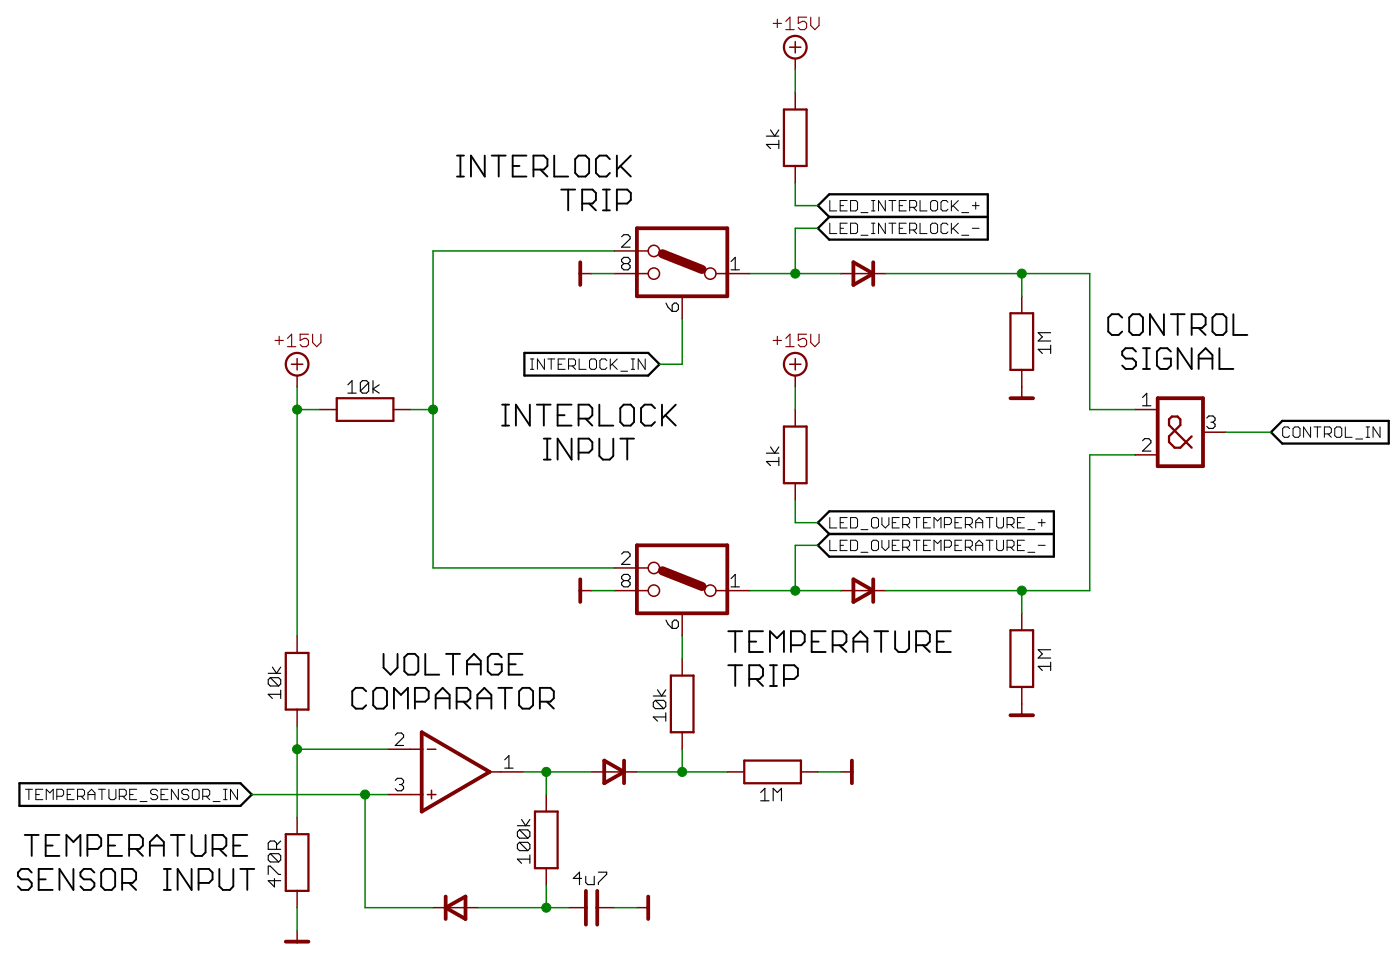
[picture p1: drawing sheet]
<svg xmlns="http://www.w3.org/2000/svg" width="157mm" height="108mm" viewBox="0 0 157 108" stroke-linecap="round" stroke-linejoin="round" font-family="sans-serif">
<g fill="none" stroke="#000" stroke-width=".21">
<path d="M51.2 19.8h.8M51.2 17.4h.8M51.6 17.4v2.4M54.4 17.4v2.4l-1.6-2.4v2.4M55.1 17.4h1.6M55.9 17.4v2.4M57.5 18.6h.8M59 17.4h-1.5v2.4h1.5M59.8 19h1.2l.4-.4v-.8l-.4-.4h-1.2v2.4M60.6 19l.8 .8M62.1 17.4v2.4h1.6M64.9 17.4h.8l.4 .4v1.6l-.4 .4h-.8l-.4-.4v-1.6z"/>
<path d="M68.4 17.8l-.4-.4h-.8l-.4 .4v1.6l.4 .4h.8l.4-.4M69.2 17.4v2.4M69.6 18.6l1.1 1.2M70.7 17.4l-1.5 1.6M62.9 21.3h1.6M63.7 21.3v2.3M65.3 22.8h1.1l.4-.4v-.8l-.4-.3h-1.1v2.3M66.1 22.8l.7 .8M67.6 21.3h.8M67.6 23.6h.8M68 21.3v2.3M69.2 22.8h1.1l.4-.4v-.8l-.4-.3h-1.1v2.3"/>
<path d="M125.8 35.6l-.4-.4h-.7l-.4 .4v1.6l.4 .3h.7l.4-.3M127 35.2h.8l.4 .4v1.6l-.4 .3h-.8l-.4-.3v-1.6zM127.4 39.4l-.4-.4h-.8l-.4 .4v.4l.4 .4h.8l.4 .4v.4l-.4 .4h-.8l-.4-.4M128.2 39h.7M128.6 39v2.4M130.5 35.2v2.3l-1.6-2.3v2.3M131.3 35.2h1.5M131.3 39.4l-.4-.4h-.8l-.4 .4v1.6l.4 .4h.8l.4-.4v-.8h-.8M132.1 35.2v2.3M133.6 36.8h1.2l.4-.4v-.8l-.4-.4h-1.2v2.3M133.6 39v2.4l-1.5-2.4v2.4M134.4 36.8l.8 .7"/>
<path d="M136 35.6l.4-.4h.7l.4 .4v1.6l-.4 .3h-.7l-.4-.3zM136.7 39v2.4h1.6M138.3 35.2v2.3h1.6M56.3 47.7h.8M56.3 45.4h.8M56.7 45.4v2.3M59.4 45.4v2.3l-1.6-2.3v2.3M60.2 45.4h1.5M61 45.4v2.3M61 51.5h.7M61 49.2h.7M61.4 49.2v2.3"/>
<path d="M62.5 46.5h.8M64.1 45.4h-1.6v2.3h1.6M64.1 49.2v2.3l-1.6-2.3v2.3M64.9 46.9h1.1l.4-.4v-.7l-.4-.4h-1.1v2.3M64.9 50.7h1.1l.4-.3v-.8l-.4-.4h-1.1v2.3M65.7 46.9l.7 .8M67.2 45.4v2.3h1.6M67.2 49.2v1.9l.4 .4h.8l.4-.4v-1.9M69.6 49.2h1.5M69.9 45.4h.8l.4 .4v1.5l-.4 .4h-.8l-.3-.4v-1.5zM70.3 49.2v2.3M73.4 45.8l-.4-.4h-.7l-.4 .4v1.5l.4 .4h.7l.4-.4"/>
<path d="M74.2 45.4v2.3M74.6 46.5l1.2 1.2M75.8 45.4l-1.6 1.5M128.2 41.4h.7M134.4 41.4v-1.6l.8-.8 .8 .8v1.6M134.4 40.2h1.6M41.1 77.5l-.4-.4h-.8l-.4 .4v1.6l.4 .3h.8l.4-.3M42.2 77.1h.8l.4 .4v1.6l-.4 .3h-.8l-.4-.3v-1.6zM43 73.3v1.5l.8 .8 .8-.8v-1.5M44.2 79.4v-2.3l.8 .8 .7-.8v2.3M45.3 73.7l.4-.4h.8l.4 .4v1.5l-.4 .4h-.8l-.4-.4zM46.5 78.7h1.2l.4-.4v-.8l-.4-.4h-1.2v2.3"/>
<path d="M47.7 73.3v2.3h1.6M48.9 79.4v-1.5l.7-.8 .8 .8v1.5M48.9 78.3h1.5M50 73.3h1.6M50.8 73.3v2.3M51.2 78.7h1.2l.3-.4v-.8l-.3-.4h-1.2v2.3M52 78.7l.7 .7M52.4 75.6v-1.5l.7-.8 .8 .8v1.5M52.4 74.5h1.5M53.5 78.3h1.6M53.5 79.4v-1.5l.8-.8 .8 .8v1.5M55.9 77.1h1.5"/>
<path d="M56.3 73.7l-.4-.4h-.8l-.4 .4v1.5l.4 .4h.8l.4-.4v-.7h-.8M56.6 77.1v2.3M57 74.5h.8M58.6 73.3h-1.6v2.3h1.6M58.6 77.1h.8l.4 .4v1.6l-.4 .3h-.8l-.4-.3v-1.6zM60.5 78.7h1.2l.4-.4v-.8l-.4-.4h-1.2v2.3M61.3 78.7l.8 .7M81.7 70.8h1.5M81.7 74.6h1.5M82.4 70.8v2.3M82.4 74.6v2.3M84 76.1h1.2l.4-.4v-.7l-.4-.4h-1.2v2.3"/>
<path d="M84 71.9h.8M84.8 76.1l.8 .8M85.6 70.8h-1.6v2.3h1.6M86.3 73.1v-2.3l.8 .7 .8-.7v2.3M86.3 74.6h.8M86.3 76.9h.8M86.7 74.6v2.3M87.9 76.1h1.2l.4-.4v-.7l-.4-.4h-1.2v2.3M88.7 72.3h1.2l.3-.4v-.8l-.3-.3h-1.2v2.3M91 71.9h.8M92.6 70.8h-1.6v2.3h1.6M93.4 72.3h1.1l.4-.4v-.8l-.4-.3h-1.1v2.3"/>
<path d="M94.1 72.3l.8 .8M95.7 71.9h1.6M95.7 73.1v-1.6l.8-.7 .8 .7v1.6M98 70.8h1.6M98.8 70.8v2.3M100.4 70.8v1.9l.4 .4h.7l.4-.4v-1.9M102.7 72.3h1.2l.4-.4v-.8l-.4-.3h-1.2v2.3M103.5 72.3l.8 .8M105.1 71.9h.7M106.6 70.8h-1.5v2.3h1.5M2.8 93.6h1.5M3.6 93.6v2.3"/>
<path d="M3.6 97.8l-.4-.4h-.8l-.4 .4v.4l.4 .4h.8l.4 .4v.4l-.4 .4h-.8l-.4-.4M4.3 98.6h.8M5.1 94.8h.8M5.9 97.4h-1.6v2.4h1.6M6.7 93.6h-1.6v2.3h1.6M7.5 95.9v-2.3l.7 .8 .8-.8v2.3M8.2 97.4v2.4l-1.5-2.4v2.4M9.8 95.2h1.2l.3-.4v-.8l-.3-.4h-1.2v2.3M10.6 97.8l-.4-.4h-.8l-.4 .4v.4l.4 .4h.8l.4 .4v.4l-.4 .4h-.8l-.4-.4M11.7 97.4h.8l.4 .4v1.6l-.4 .4h-.8l-.4-.4v-1.6zM12.1 94.8h.8M13.7 93.6h-1.6v2.3h1.6"/>
<path d="M13.7 99h1.2l.4-.4v-.8l-.4-.4h-1.2v2.4M14.5 95.2h1.1l.4-.4v-.8l-.4-.4h-1.1v2.3M14.5 99l.8 .8M15.3 95.2l.7 .7M16.8 94.8h1.6M16.8 95.9v-1.5l.8-.8 .8 .8v1.5M18.4 97.4h.8M18.4 99.8h.8M18.8 97.4v2.4M19.2 93.6h1.5M19.9 93.6v2.3M21.5 93.6v1.9l.4 .4h.7l.5-.4v-1.9"/>
<path d="M21.5 97.4v2.4l-1.6-2.4v2.4M22.3 99h1.1l.4-.4v-.8l-.4-.4h-1.1v2.4M23.8 95.2h1.2l.4-.4v-.8l-.4-.4h-1.2v2.3M24.6 95.2l.8 .7M24.6 97.4v2l.4 .4h.8l.4-.4v-2M26.2 94.8h.7M26.9 97.4h1.6M27.7 93.6h-1.5v2.3h1.5M27.7 97.4v2.4"/>
</g>
<g fill="none" stroke="#000" stroke-width=".13">
<path d="M85.9 15.3h1.4M86.4 14.6l.5 .7 .4-.7M87.3 16.2h-1.4l.5 .5M87.3 15.7v1M69.7 26.5l.3-.2h.4l.3 .2v.3l-1 .9h1M70 29.5l-.3-.2v-.2l.3-.2h.4l.3 .2v.2l-.3 .2M70 29.5l-.3 .3v.2l.3 .2h.4l.3-.2v-.2l-.3-.3M70 29.5h.4M74.7 34l.2 .4 .5 .5M75.4 34.2l.2-.2h.2l.3 .2v.5l-.3 .2h-.4zM82 29.3l.4-.4v1.3M82 30.2h.9"/>
<path d="M117.8 39.2h-1.4l.5 .4M117.8 38.7v.9M117.8 37.3h-1.4l.5 .5-.5 .4h1.4M39 43.1l.5-.4v1.4M39 44.1h.9M41.3 42.9v.9l-.2 .3h-.5l-.2-.3M41.3 42.9l-.2-.2h-.5l-.2 .2v.9M41.3 42.9l-.9 .9M41.8 42.7v1.4M42.5 43.1l-.7 .5 .7 .5M85.9 50.8h1.4M86.4 50.1l.5 .7 .4-.7"/>
<path d="M87.3 51.3v.9M87.3 51.7h-1.4l.5 .5M128.1 44.6l.5-.5v1.4M128.1 45.5h1M128.1 49.4l.3-.2h.4l.3 .2v.2l-1 1h1M135.3 46.9l.3-.3h.4l.2 .3v.2l-.2 .2M135.8 47.3h.2M136 47.3l.2 .3v.2l-.2 .2h-.4l-.3-.2M30.1 75.5h1.4M30.3 76h.9l.3 .2v.5l-.3 .2M30.3 76l-.2 .2v.5l.2 .2h.9M30.3 76l.9 .9"/>
<path d="M30.5 74.8l.5 .7 .5-.7M31.5 77.8h-1.4l.4 .5M31.5 77.4v.9M69.7 62.1l.3-.2h.4l.3 .2v.2l-1 1h1M70 65.1l-.3-.2v-.3l.3-.2h.4l.3 .2v.3l-.3 .2M70 65.1l-.3 .2v.3l.3 .2h.4l.3-.2v-.3l-.3-.2M70 65.1h.4M73.3 78h1.4M73.5 78.5h.9l.3 .2v.5l-.3 .2M73.5 78.5l-.2 .2v.5l.2 .2h.9M73.5 78.5l.9 .9M73.7 77.3l.5 .7 .5-.7"/>
<path d="M74.7 79.9v.9M74.7 69.5l.2 .5 .5 .4M75.4 69.7l.2-.2h.2l.3 .2v.5l-.3 .2h-.4zM82 64.9l.4-.5v1.4M82 65.8h.9M117.8 74.2v1M117.8 74.7h-1.4l.5 .5M117.8 72.8h-1.4l.5 .5-.5 .5h1.4M30.1 98v-.9h.2l.9 .9h.3M30.3 95.7h.9l.3 .2v.5l-.3 .2M30.3 95.7l-.2 .2v.5l.2 .2h.9M30.3 95.7l.9 .9"/>
<path d="M30.8 98.5v.9l-.7-.7h1.4M31 95.2v-.7l-.2-.2h-.5l-.2 .2v.7h1.4M31.5 94.3l-.5 .4M44.3 82.4l.3-.2h.4l.3 .2v.2l-1 1h1M44.3 87.5l.3-.3h.4l.3 .3v.2l-.3 .2M44.8 87.9h.2M45 87.9l.3 .3v.2l-.3 .2h-.4l-.3-.2M56.6 85.2l.5-.5v1.4M56.6 86.1h.9M58 92.6h1.4M58.3 93h.9l.2 .3v.4l-.2 .3M58.3 94.4h.9l.2 .3v.4l-.2 .3"/>
<path d="M58.3 94.4l-.3 .3v.4l.3 .3h.9M58.3 93l-.3 .3v.4l.3 .3h.9M58.3 94.4l.9 1M58.3 93l.9 1M58.5 91.9l.4 .7 .5-.7M59.4 96.3h-1.4l.5 .5M59.4 95.8v1M65.2 98.5h-.9l.7-.7v1.4M65.7 98.2v.7l.2 .3h.7v-1M67.1 97.8h.9v.2l-.9 .9v.3M74.7 80.4h-1.4l.4 .4M85.3 88.8l.5-.4v1.4"/>
<path d="M85.3 89.8h.9M86.7 89.8v-1.4l.5 .4 .4-.4v1.4"/>
</g>
<path d="M58.8 39.6h13.9l1.3 1.2-1.3 1.3h-13.9zM91.7 23.1l1.3-1.3h17.8v5.1h-17.8l-1.3-1.3 1.3-1.3zM93 24.3h17.8M91.7 58.6l1.3-1.3h25.2v5.1h-25.2l-1.3-1.3 1.3-1.2zM93 59.9h25.2M142.5 48.5l1.3-1.3h11.9v2.5h-11.9zM2.2 87.8h24.8l1.2 1.3-1.2 1.2h-24.8z" fill="none" stroke="#000" stroke-width=".25"/>
<g fill="none" stroke="#000" stroke-width=".11">
<path d="M93 22.5v1.1h.8M93 25v1.2h.8M94.2 23.1h.4M94.2 25.6h.4M95 22.5h-.8v1.1h.8M95 25h-.8v1.2h.8M95.4 22.5h.6l.2 .2v.8l-.2 .1h-.6zM95.4 25h.6l.2 .2v.8l-.2 .2h-.6zM96.5 23.8h.8M96.5 26.4h.8M97.7 23.6h.4M97.7 22.5h.4"/>
<path d="M97.7 26.2h.4M97.7 25h.4M97.9 22.5v1.1M97.9 25v1.2M99.3 22.5v1.1l-.8-1.1v1.1M99.3 25v1.2l-.8-1.2v1.2M99.7 22.5h.8M99.7 25h.8M100.1 22.5v1.1M100.1 25v1.2M100.8 23.1h.4M100.8 25.6h.4"/>
<path d="M101.6 22.5h-.8v1.1h.8M101.6 25h-.8v1.2h.8M102 23.2h.6l.2-.1v-.4l-.2-.2h-.6v1.1M102 25.8h.6l.2-.2v-.4l-.2-.2h-.6v1.2M102.4 23.2l.4 .4M102.4 25.8l.4 .4M103.2 22.5v1.1h.7M103.2 25v1.2h.7M104.4 22.7l.1-.2h.4l.2 .2v.8l-.2 .1h-.4l-.1-.1zM104.5 25h.4l.2 .2v.8l-.2 .2h-.4l-.1-.2v-.8zM106.3 22.7l-.2-.2h-.4l-.2 .2v.8l.2 .1h.4l.2-.1M106.3 25.2l-.2-.2h-.4l-.2 .2v.8l.2 .2h.4l.2-.2"/>
<path d="M106.7 22.5v1.1M106.7 25v1.2M106.9 23.1l.6 .5M106.9 25.6l.6 .6M107.5 22.5l-.8 .7M107.5 25l-.8 .8M107.8 23.8h.8M107.8 26.4h.8M109 23.1h.8M109 25.6h.8M109.4 22.7v.8M59.5 41.4h.4"/>
<path d="M59.5 40.2h.4M59.7 40.2v1.2M61 40.2v1.2l-.7-1.2v1.2M61.4 40.2h.8M61.8 40.2v1.2M62.6 40.8h.4M63.4 40.2h-.8v1.2h.8M63.8 41h.5l.2-.2v-.4l-.2-.2h-.5v1.2M64.2 41l.3 .4M64.9 40.2v1.2h.8M66.1 40.4l.2-.2h.4l.2 .2v.8l-.2 .2h-.4l-.2-.2zM68.1 40.4l-.2-.2h-.4l-.2 .2v.8l.2 .2h.4l.2-.2"/>
<path d="M68.4 40.2v1.2M68.6 40.8l.6 .6M69.2 40.2l-.8 .8M69.6 41.6h.8M70.8 41.4h.4M70.8 40.2h.4M71 40.2v1.2M72.3 40.2v1.2l-.7-1.2v1.2M93 58v1.2h.8M94.2 58.6h.4M95 58h-.8v1.2h.8M95.4 58h.6l.2 .2v.8l-.2 .2h-.6z"/>
<path d="M96.5 59.4h.8M97.7 58.2l.2-.2h.4l.2 .2v.8l-.2 .2h-.4l-.2-.2zM98.9 58v.8l.4 .4 .4-.4v-.8M100.1 58.6h.4M100.8 58h-.7v1.2h.7M101.2 58.8h.6l.2-.2v-.4l-.2-.2h-.6v1.2M101.6 58.8l.4 .4M102.4 58h.8M102.8 58v1.2M103.6 58.6h.3M104.4 58h-.8v1.2h.8M104.7 59.2v-1.2l.4 .4 .4-.4v1.2"/>
<path d="M105.9 58.8h.6l.2-.2v-.4l-.2-.2h-.6v1.2M107.1 58.6h.4M107.8 58h-.7v1.2h.7M108.2 58.8h.6l.2-.2v-.4l-.2-.2h-.6v1.2M108.6 58.8l.4 .4M109.4 59.2v-.8l.4-.4 .4 .4v.8M109.4 58.6h.8M110.6 58h.8M111 58v1.2M111.8 58v1l.2 .2h.3l.2-.2v-1M112.9 58.8h.6l.2-.2v-.4l-.2-.2h-.6v1.2M113.3 58.8l.4 .4"/>
<path d="M114.1 58.6h.4M114.9 58h-.8v1.2h.8M115.3 59.4h.7M116.4 58.6h.8M116.8 58.2v.8M144.6 48l-.2-.1h-.4l-.2 .1v.8l.2 .2h.4l.2-.2M145 48l.2-.1h.4l.2 .1v.8l-.2 .2h-.4l-.2-.2zM147 47.9v1.1l-.8-1.1v1.1M147.3 47.9h.8M147.7 47.9v1.1M148.5 48.6h.6l.2-.1v-.5l-.2-.1h-.6v1.1M148.9 48.6l.4 .4"/>
<path d="M149.7 48l.2-.1h.4l.2 .1v.8l-.2 .2h-.4l-.2-.2zM150.9 47.9v1.1h.7M152 49.2h.8M153.2 47.9h.4M153.2 49h.4M153.4 47.9v1.1M154.7 47.9v1.1l-.7-1.1v1.1M93 60.6v1.1h.8M94.2 61.1h.4M95 60.6h-.8v1.1h.8M95.4 60.6h.6l.2 .1v.8l-.2 .2h-.6zM96.5 61.9h.8"/>
<path d="M97.7 60.7l.2-.1h.4l.2 .1v.8l-.2 .2h-.4l-.2-.2zM98.9 60.6v.7l.4 .4 .4-.4v-.7M100.1 61.1h.4M100.8 60.6h-.7v1.1h.7M101.2 61.3h.6l.2-.2v-.4l-.2-.1h-.6v1.1M101.6 61.3l.4 .4M102.4 60.6h.8M102.8 60.6v1.1M103.6 61.1h.3M104.4 60.6h-.8v1.1h.8M104.7 61.7v-1.1l.4 .3 .4-.3v1.1M105.9 61.3h.6l.2-.2v-.4l-.2-.1h-.6v1.1"/>
<path d="M107.1 61.1h.4M107.8 60.6h-.7v1.1h.7M108.2 61.3h.6l.2-.2v-.4l-.2-.1h-.6v1.1M108.6 61.3l.4 .4M109.4 61.7v-.8l.4-.3 .4 .3v.8M109.4 61.1h.8M110.6 60.6h.8M111 60.6v1.1M111.8 60.6v.9l.2 .2h.3l.2-.2v-.9M112.9 61.3h.6l.2-.2v-.4l-.2-.1h-.6v1.1M113.3 61.3l.4 .4M114.1 61.1h.4"/>
<path d="M114.9 60.6h-.8v1.1h.8M115.3 61.9h.7M116.4 61.1h.8M2.9 88.5h.7M3.2 88.5v1.1M4 89.1h.4M4.8 88.5h-.8v1.1h.8M5.2 89.6v-1.1l.4 .4 .4-.4v1.1M6.4 89.3h.5l.2-.2v-.4l-.2-.2h-.5v1.1M7.5 89.1h.4M8.3 88.5h-.8v1.1h.8M8.7 89.3h.6l.2-.2v-.4l-.2-.2h-.6v1.1"/>
<path d="M9.1 89.3l.4 .3M9.9 89.1h.7M9.9 89.6v-.7l.4-.4 .3 .4v.7M11 88.5h.8M11.4 88.5v1.1M12.2 88.5v1l.2 .1h.4l.2-.1v-1M13.4 89.3h.6l.2-.2v-.4l-.2-.2h-.6v1.1M13.8 89.3l.4 .3M14.5 89.1h.4M15.3 88.5h-.8v1.1h.8M15.7 89.9h.8M17.7 88.7l-.2-.2h-.4l-.2 .2v.2l.2 .2h.4l.2 .2v.2l-.2 .1h-.4l-.2-.1"/>
<path d="M18.1 89.1h.3M18.8 88.5h-.7v1.1h.7M20 88.5v1.1l-.8-1.1v1.1M21.2 88.7l-.2-.2h-.4l-.2 .2v.2l.2 .2h.4l.2 .2v.2l-.2 .1h-.4l-.2-.1M21.8 88.5h.3l.2 .2v.8l-.2 .1h-.3l-.2-.1v-.8zM22.7 89.3h.6l.2-.2v-.4l-.2-.2h-.6v1.1M23.1 89.3l.4 .3M23.9 89.9h.8M25.1 88.5h.4M25.1 89.6h.4M25.3 88.5v1.1M26.6 88.5v1.1l-.8-1.1v1.1"/>
</g>
<g fill="none" stroke="#7f0000" stroke-width=".17">
<path d="M88.5 5.3h1.3M89.2 4.7v1.2M89.2 6.6v1.2M89.2 10.4v1.9M89.2 18.6v1.9M65.1 30.7h1.2M68.9 30.7h3.8M68.9 28.1h3.8M76.5 33.2v2.6M80.3 30.7h3.8M94.3 30.7h5M114.6 33.2v1.9"/>
<path d="M32.7 40.8h1.3M33.3 40.2v1.3M33.3 42.1v1.3M35.9 45.9h1.9M44.1 45.9h1.9M88.5 40.8h1.3M89.2 40.2v1.3M89.2 42.1v1.3M89.2 45.9v1.9M89.2 54.2v1.9M114.6 41.5v3.1M127.3 45.9h2.5"/>
<path d="M127.3 51h2.5M134.9 48.5h2.5M33.3 71.3v1.9M33.3 79.5v1.9M65.1 66.2h1.2M68.9 66.2h3.8M68.9 63.7h3.8M76.5 68.7v2.6M76.5 73.8v1.9M80.3 66.2h3.8M94.3 66.2h5M114.6 68.7v2"/>
<path d="M114.6 77v3.2M33.3 91.6v1.9M33.3 99.9v1.8M43.5 84h3.8M43.5 89.1h3.8M47.9 84h1M47.9 89.1h1M48.4 88.6v.9M54.9 86.5h3.8M61.3 89.1v1.9M61.3 97.3v1.9M66.3 86.5h5.1"/>
<path d="M76.5 82.1v1.9M81.6 86.5h1.9M89.8 86.5h1.9M94.3 86.5h1.2M33.3 104.3v1.3M48.6 101.7h5M63.8 101.7h1.9M67 101.7h1.9M71.4 101.7h1.3"/>
<circle cx="73.3" cy="28.1" r=".64"/>
<circle cx="73.3" cy="30.7" r=".64"/>
<circle cx="79.7" cy="30.7" r=".64"/>
<circle cx="73.3" cy="66.2" r=".64"/>
<circle cx="73.3" cy="63.7" r=".64"/>
<circle cx="79.7" cy="66.2" r=".64"/>
</g>
<g fill="none" stroke="#7f0000" stroke-width=".25">
<path d="M87.9 12.3h2.5v6.3h-2.5zM113.3 35.1h2.5v6.4h-2.5zM37.8 44.6h6.3v2.6h-6.3zM87.9 47.8h2.5v6.4h-2.5zM133.6 48.9l-1.2 1.3h-.7l-.6-.6v-.7l1.3-1.3v-.6l-.4-.3h-.6l-.3 .3v.6l2.5 2.6M32 73.2h2.6v6.3h-2.6zM75.2 75.7h2.6v6.4h-2.6zM113.3 70.7h2.5v6.3h-2.5zM32 93.5h2.6v6.4h-2.6zM60 91h2.5v6.3h-2.5zM83.5 85.3h6.3v2.5h-6.3z"/>
<circle cx="89.2" cy="5.3" r="1.27"/>
<circle cx="33.3" cy="40.8" r="1.27"/>
<circle cx="89.2" cy="40.8" r="1.27"/>
</g>
<g fill="none" stroke="#7f0000" stroke-width=".13">
<path d="M86.7 2.6h.9M87.2 2.2v.9M88.1 2.4l.5-.5v1.4M88.1 3.3h.9M90.4 1.9h-.9v.7l.5-.2h.2l.2 .2v.5l-.2 .2h-.5l-.2-.2M90.9 1.9v1l.5 .4 .4-.4v-1M30.8 38.2h1M31.3 37.7v.9M32.2 37.9l.5-.4v1.4M32.2 38.9h1M34.6 37.5h-.9v.7l.4-.3h.3l.2 .3v.4l-.2 .3h-.5l-.2-.3M35.1 37.5v.9l.4 .5 .5-.5v-.9"/>
<path d="M86.7 38.2h.9M87.2 37.7v.9M88.1 38.9h.9M88.1 37.9l.5-.4v1.4M90.4 37.5h-.9v.7l.5-.3h.2l.2 .3v.4l-.2 .3h-.5l-.2-.3M90.9 37.5v.9l.5 .5 .4-.5v-.9"/>
</g>
<g fill="none" stroke="#7f0000" stroke-width=".42">
<path d="M65.1 29.4v2.5M71.4 25.6h10.2v7.6h-10.2zM95.7 29.4l2.2 1.3-2.2 1.2zM97.9 29.4v2.5M113.3 44.6h2.5M129.8 44.6h5.1v7.7h-5.1zM65.1 64.9v2.6M71.4 61.1h10.2v7.6h-10.2zM95.7 64.9l2.2 1.3-2.2 1.3zM97.9 64.9v2.6M47.3 82.1l7.6 4.4-7.6 4.5zM65.7 99.9v3.8"/>
<path d="M67 99.9v3.8M67.8 85.3l2.2 1.2-2.2 1.3zM70 85.3v2.5M95.5 85.3v2.5M113.3 80.2h2.5M32 105.6h2.6M50 101.7l2.2-1.2v2.5zM50 100.5v2.5M72.7 100.5v2.5"/>
</g>
<path d="M74.3 28.4l4.4 1.8M74.3 64l4.4 1.7" fill="none" stroke="#7f0000" stroke-width="1"/>
<g fill="none" stroke="#007f00" stroke-width=".17">
<path d="M89.2 7.8v2.6M66.3 30.7h2.6M68.9 28.1h-20.3v35.6h20.3M76.5 35.8v5h-2.5M84.1 30.7h10.2M89.2 20.5v2.6h2.5M91.7 25.6h-2.5v5.1M99.3 30.7h22.9v15.2h5.1M114.6 30.7v2.5M33.3 43.4v27.9M33.3 45.9h2.6M46 45.9h2.6"/>
<path d="M89.2 43.4v2.5M89.2 56.1v2.5h2.5M127.3 51h-5.1v15.2h-22.9M137.4 48.5h5.1M66.3 66.2h2.6M76.5 71.3v2.5M84.1 66.2h10.2M91.7 61.1h-2.5v5.1M114.6 66.2v2.5M28.2 89.1h15.3M33.3 81.4v10.2M33.3 84h10.2"/>
<path d="M40.9 89.1v12.6h7.7M58.7 86.5h7.6M61.3 86.5v2.6M61.3 99.2v2.5M71.4 86.5h10.2M76.5 84v2.5M91.7 86.5h2.6M33.3 101.7v2.6M53.6 101.7h10.2M68.9 101.7h2.5"/>
</g>
<g fill="#007f00" stroke="#007f00" stroke-width=".11">
<circle cx="33.3" cy="45.9" r=".51"/>
<circle cx="89.2" cy="30.7" r=".51"/>
<circle cx="89.2" cy="66.2" r=".51"/>
<circle cx="33.3" cy="84" r=".51"/>
<circle cx="40.9" cy="89.1" r=".51"/>
<circle cx="61.3" cy="86.5" r=".51"/>
<circle cx="61.3" cy="101.7" r=".51"/>
<circle cx="48.6" cy="45.9" r=".51"/>
<circle cx="114.6" cy="30.7" r=".51"/>
<circle cx="114.6" cy="66.2" r=".51"/>
<circle cx="76.5" cy="86.5" r=".51"/>
</g>
</svg>
